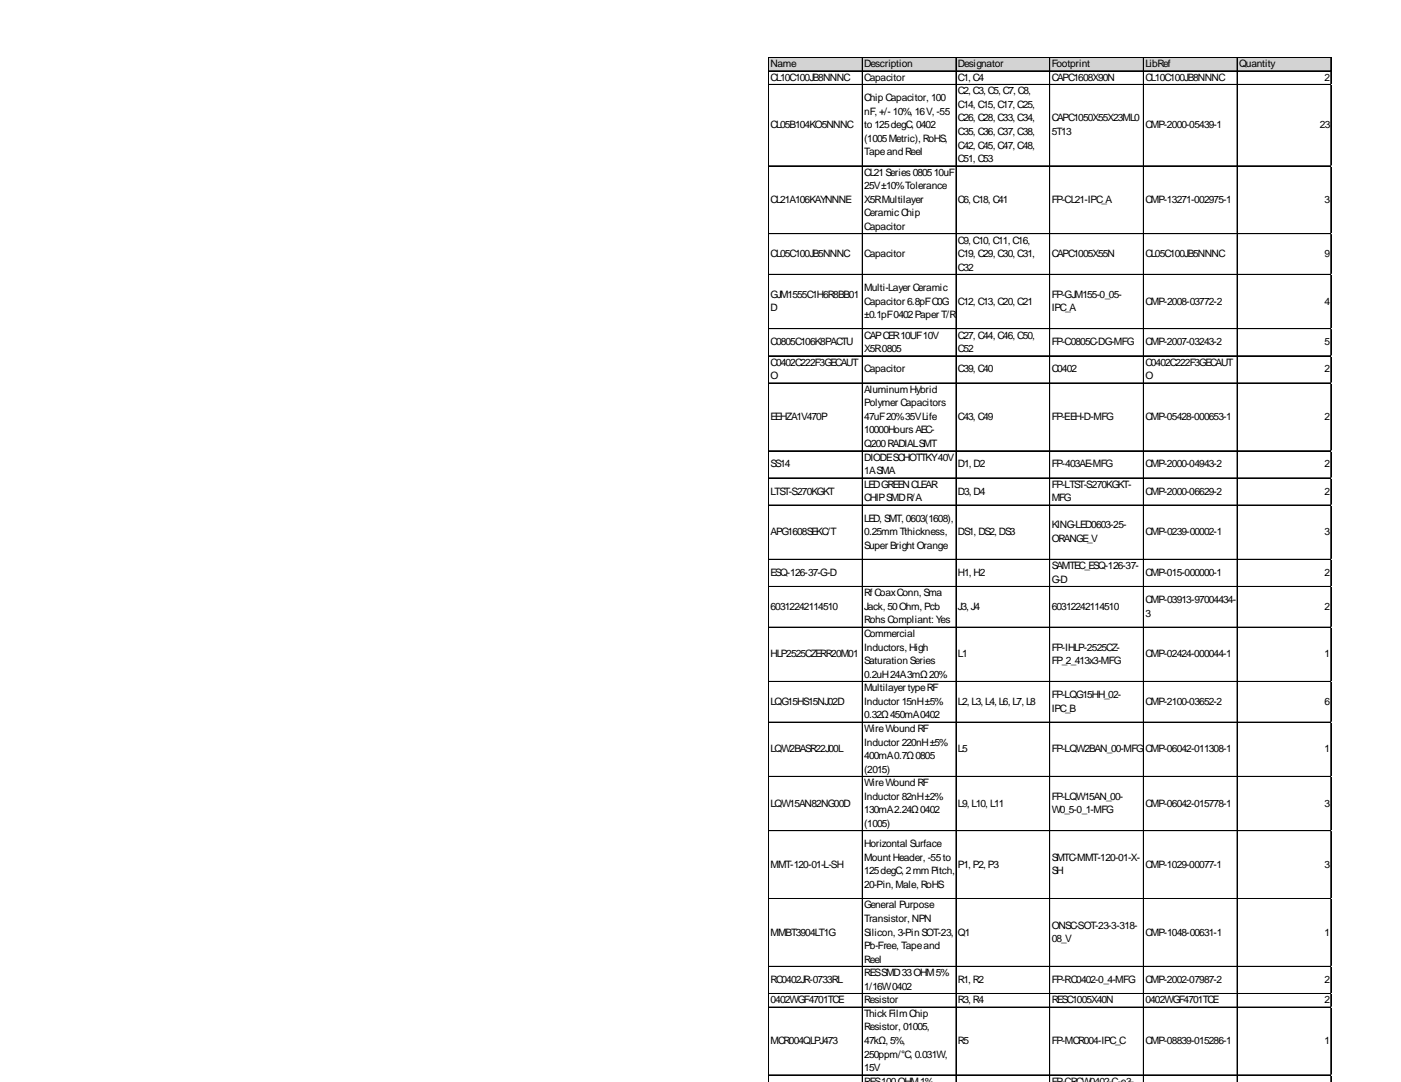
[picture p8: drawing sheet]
<svg xmlns="http://www.w3.org/2000/svg" width="186mm" height="144mm" viewBox="0 0 186 144" stroke-linecap="round" stroke-linejoin="round" font-family="sans-serif">
<defs><g id="words">
<g font-size="1.4">
<text x="102.4" y="8.9">Name</text>
<text x="102.4" y="10.7">CL10C100JB8NNNC</text>
<text x="114.9" y="8.9">Description</text>
<text x="114.9" y="10.7">Capacitor</text>
<text x="127.4" y="8.9">Designator</text>
<text x="127.4" y="10.7">C1, C4</text>
<text x="139.8" y="8.9">Footprint</text>
<text x="139.8" y="10.7">CAPC1608X90N</text>
<text x="152.3" y="8.9">LibRef</text>
<text x="152.3" y="10.7">CL10C100JB8NNNC</text>
<text x="164.7" y="8.9">Quantity</text>
<text x="176.1" y="10.7">2</text>
<text x="102.4" y="17.1">CL05B104KO5NNNC</text>
<text x="114.9" y="13.4">Chip Capacitor, 100</text>
<text x="114.9" y="15.2">nF, +/- 10%, 16V, -55</text>
<text x="114.9" y="17.1">to 125degC, 0402</text>
<text x="127.4" y="12.5">C2, C3, C5, C7, C8,</text>
<text x="127.4" y="14.3">C14, C15, C17, C25,</text>
<text x="127.4" y="16.2">C26, C28, C33, C34,</text>
<text x="127.4" y="18">C35, C36, C37, C38,</text>
<text x="139.8" y="16.2">CAPC1050X55X23ML0</text>
<text x="139.8" y="18">5T13</text>
<text x="152.3" y="17.1">CMP-2000-05439-1</text>
<text x="175.5" y="17.1">23</text>
<text x="114.9" y="18.9">(1005Metric), RoHS,</text>
<text x="114.9" y="20.7">Tapeand Reel</text>
<text x="114.9" y="23.4">CL21Series080510uF</text>
<text x="127.4" y="19.8">C42, C45, C47, C48,</text>
<text x="127.4" y="21.6">C51, C53</text>
<text x="102.4" y="27">CL21A106KAYNNNE</text>
<text x="114.9" y="25.2">25V±10%Tolerance</text>
<text x="114.9" y="27">X5RMultilayer</text>
<text x="114.9" y="28.8">CeramicChip</text>
<text x="127.4" y="27">C6, C18, C41</text>
<text x="139.8" y="27">FP-CL21-IPC_A</text>
<text x="152.3" y="27">CMP-13271-002975-1</text>
<text x="176.1" y="27">3</text>
<text x="102.4" y="34.2">CL05C100JB5NNNC</text>
<text x="114.9" y="30.6">Capacitor</text>
<text x="114.9" y="34.2">Capacitor</text>
<text x="127.4" y="32.4">C9, C10, C11, C16,</text>
<text x="127.4" y="34.2">C19, C29, C30, C31,</text>
<text x="139.8" y="34.2">CAPC1005X55N</text>
<text x="152.3" y="34.2">CL05C100JB5NNNC</text>
<text x="176.1" y="34.2">9</text>
<text x="102.4" y="39.6">GJM1555C1H6R8BB01</text>
<text x="102.4" y="41.4">D</text>
<text x="114.9" y="38.7">Multi-Layer Ceramic</text>
<text x="114.9" y="40.5">Capacitor 6.8pFC0G</text>
<text x="127.4" y="36">C32</text>
<text x="127.4" y="40.5">C12, C13, C20, C21</text>
<text x="139.8" y="39.6">FP-GJM155-0_05-</text>
<text x="139.8" y="41.4">IPC_A</text>
<text x="152.3" y="40.5">CMP-2008-03772-2</text>
<text x="176.1" y="40.5">4</text>
<text x="102.4" y="45.9">C0805C106K8PACTU</text>
<text x="114.9" y="42.3">±0.1pF0402Paper T/R</text>
<text x="114.9" y="45">CAPCER10UF10V</text>
<text x="114.9" y="46.8">X5R0805</text>
<text x="127.4" y="45">C27, C44, C46, C50,</text>
<text x="127.4" y="46.8">C52</text>
<text x="139.8" y="45.9">FP-C0805C-DG-MFG</text>
<text x="152.3" y="45.9">CMP-2007-03243-2</text>
<text x="176.1" y="45.9">5</text>
<text x="102.4" y="48.6">C0402C222F3GECAUT</text>
<text x="102.4" y="50.4">O</text>
<text x="114.9" y="49.5">Capacitor</text>
<text x="114.9" y="52.3">AluminumHybrid</text>
<text x="127.4" y="49.5">C39, C40</text>
<text x="139.8" y="49.5">C0402</text>
<text x="152.3" y="48.6">C0402C222F3GECAUT</text>
<text x="152.3" y="50.4">O</text>
<text x="176.1" y="49.5">2</text>
<text x="102.4" y="55.9">EEHZA1V470P</text>
<text x="114.9" y="54.1">Polymer Capacitors</text>
<text x="114.9" y="55.9">47uF20%35VLife</text>
<text x="114.9" y="57.7">10000Hours AEC-</text>
<text x="114.9" y="59.5">Q200RADIALSMT</text>
<text x="127.4" y="55.9">C43, C49</text>
<text x="139.8" y="55.9">FP-EEH-D-MFG</text>
<text x="152.3" y="55.9">CMP-05428-000653-1</text>
<text x="176.1" y="55.9">2</text>
<text x="102.4" y="62.2">SS14</text>
<text x="102.4" y="65.8">LTST-S270KGKT</text>
<text x="114.9" y="61.3">DIODESCHOTTKY40V</text>
<text x="114.9" y="63.1">1ASMA</text>
<text x="114.9" y="64.9">LEDGREENCLEAR</text>
<text x="127.4" y="62.2">D1, D2</text>
<text x="127.4" y="65.8">D3, D4</text>
<text x="139.8" y="62.2">FP-403AE-MFG</text>
<text x="139.8" y="64.9">FP-LTST-S270KGKT-</text>
<text x="152.3" y="62.2">CMP-2000-04943-2</text>
<text x="152.3" y="65.8">CMP-2000-06629-2</text>
<text x="176.1" y="62.2">2</text>
<text x="176.1" y="65.8">2</text>
<text x="102.4" y="71.2">APG1608SEKC/T</text>
<text x="114.9" y="66.7">CHIPSMDR/A</text>
<text x="114.9" y="69.4">LED, SMT, 0603(1608),</text>
<text x="114.9" y="71.2">0.25mmTthickness,</text>
<text x="127.4" y="71.2">DS1, DS2, DS3</text>
<text x="139.8" y="66.7">MFG</text>
<text x="139.8" y="70.3">KING-LED0603-25-</text>
<text x="152.3" y="71.2">CMP-0239-00002-1</text>
<text x="176.1" y="71.2">3</text>
<text x="102.4" y="76.6">ESQ-126-37-G-D</text>
<text x="114.9" y="73">Super Bright Orange</text>
<text x="127.4" y="76.6">H1, H2</text>
<text x="139.8" y="72.1">ORANGE_V</text>
<text x="139.8" y="75.7">SAMTEC_ESQ-126-37-</text>
<text x="139.8" y="77.5">G-D</text>
<text x="152.3" y="76.6">CMP-015-000000-1</text>
<text x="176.1" y="76.6">2</text>
<text x="102.4" y="81.1">60312242114510</text>
<text x="114.9" y="79.3">Rf CoaxConn, Sma</text>
<text x="114.9" y="81.1">Jack, 50Ohm, Pcb</text>
<text x="114.9" y="82.9">RohsCompliant: Yes</text>
<text x="127.4" y="81.1">J3, J4</text>
<text x="139.8" y="81.1">60312242114510</text>
<text x="152.3" y="80.2">CMP-03913-97004434-</text>
<text x="152.3" y="82">3</text>
<text x="176.1" y="81.1">2</text>
<text x="102.4" y="87.4">HLP2525CZERR20M01</text>
<text x="114.9" y="84.7">Commercial</text>
<text x="114.9" y="86.5">Inductors, High</text>
<text x="114.9" y="88.3">Saturation Series</text>
<text x="127.4" y="87.4">L1</text>
<text x="139.8" y="86.5">FP-IHLP-2525CZ-</text>
<text x="139.8" y="88.3">FP_2_413x3-MFG</text>
<text x="152.3" y="87.4">CMP-02424-000044-1</text>
<text x="176.1" y="87.4">1</text>
<text x="102.4" y="93.8">LQG15HS15NJ02D</text>
<text x="114.9" y="90.2">0.2uH24A3mΩ20%</text>
<text x="114.9" y="92">Multilayer typeRF</text>
<text x="114.9" y="93.8">Inductor 15nH±5%</text>
<text x="114.9" y="95.6">0.32Ω450mA0402</text>
<text x="127.4" y="93.8">L2, L3, L4, L6, L7, L8</text>
<text x="139.8" y="92.9">FP-LQG15HH_02-</text>
<text x="139.8" y="94.7">IPC_B</text>
<text x="152.3" y="93.8">CMP-2100-03652-2</text>
<text x="176.1" y="93.8">6</text>
<text x="102.4" y="100.1">LQW2BASR22J00L</text>
<text x="114.9" y="97.4">WireWound RF</text>
<text x="114.9" y="99.2">Inductor 220nH±5%</text>
<text x="114.9" y="101">400mA0.7Ω0805</text>
<text x="127.4" y="100.1">L5</text>
<text x="139.8" y="100.1">FP-LQW2BAN_00-MFG</text>
<text x="152.3" y="100.1">CMP-06042-011308-1</text>
<text x="176.1" y="100.1">1</text>
<text x="102.4" y="107.3">LQW15AN82NG00D</text>
<text x="114.9" y="102.8">(2015)</text>
<text x="114.9" y="104.6">WireWound RF</text>
<text x="114.9" y="106.4">Inductor 82nH±2%</text>
<text x="127.4" y="107.3">L9, L10, L11</text>
<text x="139.8" y="106.4">FP-LQW15AN_00-</text>
<text x="152.3" y="107.3">CMP-06042-015778-1</text>
<text x="176.1" y="107.3">3</text>
<text x="114.9" y="108.2">130mA2.24Ω0402</text>
<text x="114.9" y="110">(1005)</text>
<text x="114.9" y="112.7">Horizontal Surface</text>
<text x="139.8" y="108.2">W0_5-0_1-MFG</text>
<text x="102.4" y="115.4">MMT-120-01-L-SH</text>
<text x="114.9" y="114.5">Mount Header, -55to</text>
<text x="114.9" y="116.3">125degC, 2mmPitch,</text>
<text x="114.9" y="118.1">20-Pin, Male, RoHS</text>
<text x="127.4" y="115.4">P1, P2, P3</text>
<text x="139.8" y="114.5">SMTC-MMT-120-01-X-</text>
<text x="139.8" y="116.3">SH</text>
<text x="152.3" y="115.4">CMP-1029-00077-1</text>
<text x="176.1" y="115.4">3</text>
<text x="102.4" y="124.4">MMBT3904LT1G</text>
<text x="114.9" y="120.8">General Purpose</text>
<text x="114.9" y="122.6">Transistor, NPN</text>
<text x="114.9" y="124.4">Silicon, 3-Pin SOT-23,</text>
<text x="127.4" y="124.4">Q1</text>
<text x="139.8" y="123.5">ONSC-SOT-23-3-318-</text>
<text x="139.8" y="125.3">08_V</text>
<text x="152.3" y="124.4">CMP-1048-00631-1</text>
<text x="176.1" y="124.4">1</text>
<text x="102.4" y="130.8">RC0402JR-0733RL</text>
<text x="114.9" y="126.3">Pb-Free, Tapeand</text>
<text x="114.9" y="128.1">Reel</text>
<text x="114.9" y="129.9">RESSMD33OHM5%</text>
<text x="114.9" y="131.7">1/16W0402</text>
<text x="127.4" y="130.8">R1, R2</text>
<text x="139.8" y="130.8">FP-RC0402-0_4-MFG</text>
<text x="152.3" y="130.8">CMP-2002-07987-2</text>
<text x="176.1" y="130.8">2</text>
<text x="102.4" y="133.5">0402WGF4701TCE</text>
<text x="114.9" y="133.5">Resistor</text>
<text x="114.9" y="135.3">ThickFilmChip</text>
<text x="114.9" y="137.1">Resistor, 01005,</text>
<text x="127.4" y="133.5">R3, R4</text>
<text x="139.8" y="133.5">RESC1005X40N</text>
<text x="152.3" y="133.5">0402WGF4701TCE</text>
<text x="176.1" y="133.5">2</text>
<text x="102.4" y="138.9">MCR004QLPJ473</text>
<text x="114.9" y="138.9">47kΩ, 5%,</text>
<text x="114.9" y="140.7">250ppm/°C, 0.031W,</text>
<text x="114.9" y="142.5">15V</text>
<text x="127.4" y="138.9">R5</text>
<text x="139.8" y="138.9">FP-MCR004-IPC_C</text>
<text x="152.3" y="138.9">CMP-08839-015286-1</text>
<text x="176.1" y="138.9">1</text>
<text x="114.9" y="144.3">RES100OHM1%</text>
<text x="139.8" y="144.3">FP-CRCW0402-C-e3-</text>
</g>
</g></defs>
<path d="M102.2 7.7h74.9v1.8h-74.9z" fill="#d3d3d3"/>
<g fill="none" stroke="#000" stroke-width=".13">
<path d="M102.2 7.6v136.4M102.3 7.6h74.7M102.3 7.7h74.7M102.3 9.4h74.7M102.3 9.5h74.7M102.3 11.2h74.7M102.3 11.3h74.7M114.6 7.7v136.3M114.7 7.7v136.3M127.1 7.7v136.3M139.6 7.7v136.3M152 7.7v136.3"/>
<path d="M152.1 7.7v136.3M164.5 7.7v136.3M176.9 7.7v136.3M177 7.7v136.3M102.3 22.1h74.7M102.3 31.1h74.7M102.3 36.5h74.7M102.3 43.7h74.7M102.3 43.8h74.7M102.3 47.3h74.7M102.3 47.4h74.7M102.3 50.9h74.7"/>
<path d="M102.3 51h74.7M102.3 60h74.7M102.3 63.6h74.7M102.3 67.2h74.7M102.3 74.4h74.7M102.3 78h74.7M102.3 78.1h74.7M102.3 83.4h74.7M102.3 83.5h74.7M102.3 90.6h74.7M102.3 90.7h74.7M102.3 96.1h74.7"/>
<path d="M102.3 103.3h74.7M102.3 110.5h74.7M102.3 119.5h74.7M102.3 119.6h74.7M102.3 128.5h74.7M102.3 128.6h74.7M102.3 132.2h74.7M102.3 134h74.7M102.3 143h74.7"/>
</g>
<path d="M177 11.2h.1" fill="none" stroke="#e0e0e0" stroke-width=".13"/>
<path d="M177 11.2l.1 .1z" fill="#e0e0e0"/>
<path d="M177 22.1h.1" fill="none" stroke="#e0e0e0" stroke-width=".13"/>
<path d="M177 22.1h.1z" fill="#e0e0e0"/>
<path d="M177 31.1h.1" fill="none" stroke="#e0e0e0" stroke-width=".13"/>
<path d="M177 31.1l.1 .1z" fill="#e0e0e0"/>
<path d="M177 36.5h.1" fill="none" stroke="#e0e0e0" stroke-width=".13"/>
<path d="M177 36.5l.1 .1z" fill="#e0e0e0"/>
<path d="M177 43.7h.1" fill="none" stroke="#e0e0e0" stroke-width=".13"/>
<path d="M177 43.7l.1 .1z" fill="#e0e0e0"/>
<path d="M177 47.3h.1" fill="none" stroke="#e0e0e0" stroke-width=".13"/>
<path d="M177 47.3l.1 .1z" fill="#e0e0e0"/>
<path d="M177 50.9h.1" fill="none" stroke="#e0e0e0" stroke-width=".13"/>
<path d="M177 50.9l.1 .1z" fill="#e0e0e0"/>
<path d="M177 60h.1" fill="none" stroke="#e0e0e0" stroke-width=".13"/>
<path d="M177 60h.1z" fill="#e0e0e0"/>
<path d="M177 63.6h.1" fill="none" stroke="#e0e0e0" stroke-width=".13"/>
<path d="M177 63.6l.1 .1z" fill="#e0e0e0"/>
<path d="M177 67.2h.1" fill="none" stroke="#e0e0e0" stroke-width=".13"/>
<path d="M177 67.2l.1 .1z" fill="#e0e0e0"/>
<path d="M177 74.4h.1" fill="none" stroke="#e0e0e0" stroke-width=".13"/>
<path d="M177 74.4l.1 .1z" fill="#e0e0e0"/>
<path d="M177 78h.1" fill="none" stroke="#e0e0e0" stroke-width=".13"/>
<path d="M177 78l.1 .1z" fill="#e0e0e0"/>
<path d="M177 83.4h.1" fill="none" stroke="#e0e0e0" stroke-width=".13"/>
<path d="M177 83.4l.1 .1z" fill="#e0e0e0"/>
<path d="M177 90.6h.1" fill="none" stroke="#e0e0e0" stroke-width=".13"/>
<path d="M177 90.6l.1 .1z" fill="#e0e0e0"/>
<path d="M177 96.1h.1" fill="none" stroke="#e0e0e0" stroke-width=".13"/>
<path d="M177 96.1h.1z" fill="#e0e0e0"/>
<path d="M177 103.3h.1" fill="none" stroke="#e0e0e0" stroke-width=".13"/>
<path d="M177 103.3l.1 .1z" fill="#e0e0e0"/>
<path d="M177 110.5h.1" fill="none" stroke="#e0e0e0" stroke-width=".13"/>
<path d="M177 110.5l.1 .1z" fill="#e0e0e0"/>
<path d="M177 119.5h.1" fill="none" stroke="#e0e0e0" stroke-width=".13"/>
<path d="M177 119.5l.1 .1z" fill="#e0e0e0"/>
<path d="M177 128.5h.1" fill="none" stroke="#e0e0e0" stroke-width=".13"/>
<path d="M177 128.5l.1 .1z" fill="#e0e0e0"/>
<path d="M177 132.2h.1" fill="none" stroke="#e0e0e0" stroke-width=".13"/>
<path d="M177 132.2h.1z" fill="#e0e0e0"/>
<path d="M177 134h.1" fill="none" stroke="#e0e0e0" stroke-width=".13"/>
<path d="M177 134l.1 .1z" fill="#e0e0e0"/>
<path d="M177 143h.1" fill="none" stroke="#e0e0e0" stroke-width=".13"/>
<path d="M177 143l.1 .1z" fill="#e0e0e0"/>
<use href="#words"/>
</svg>
